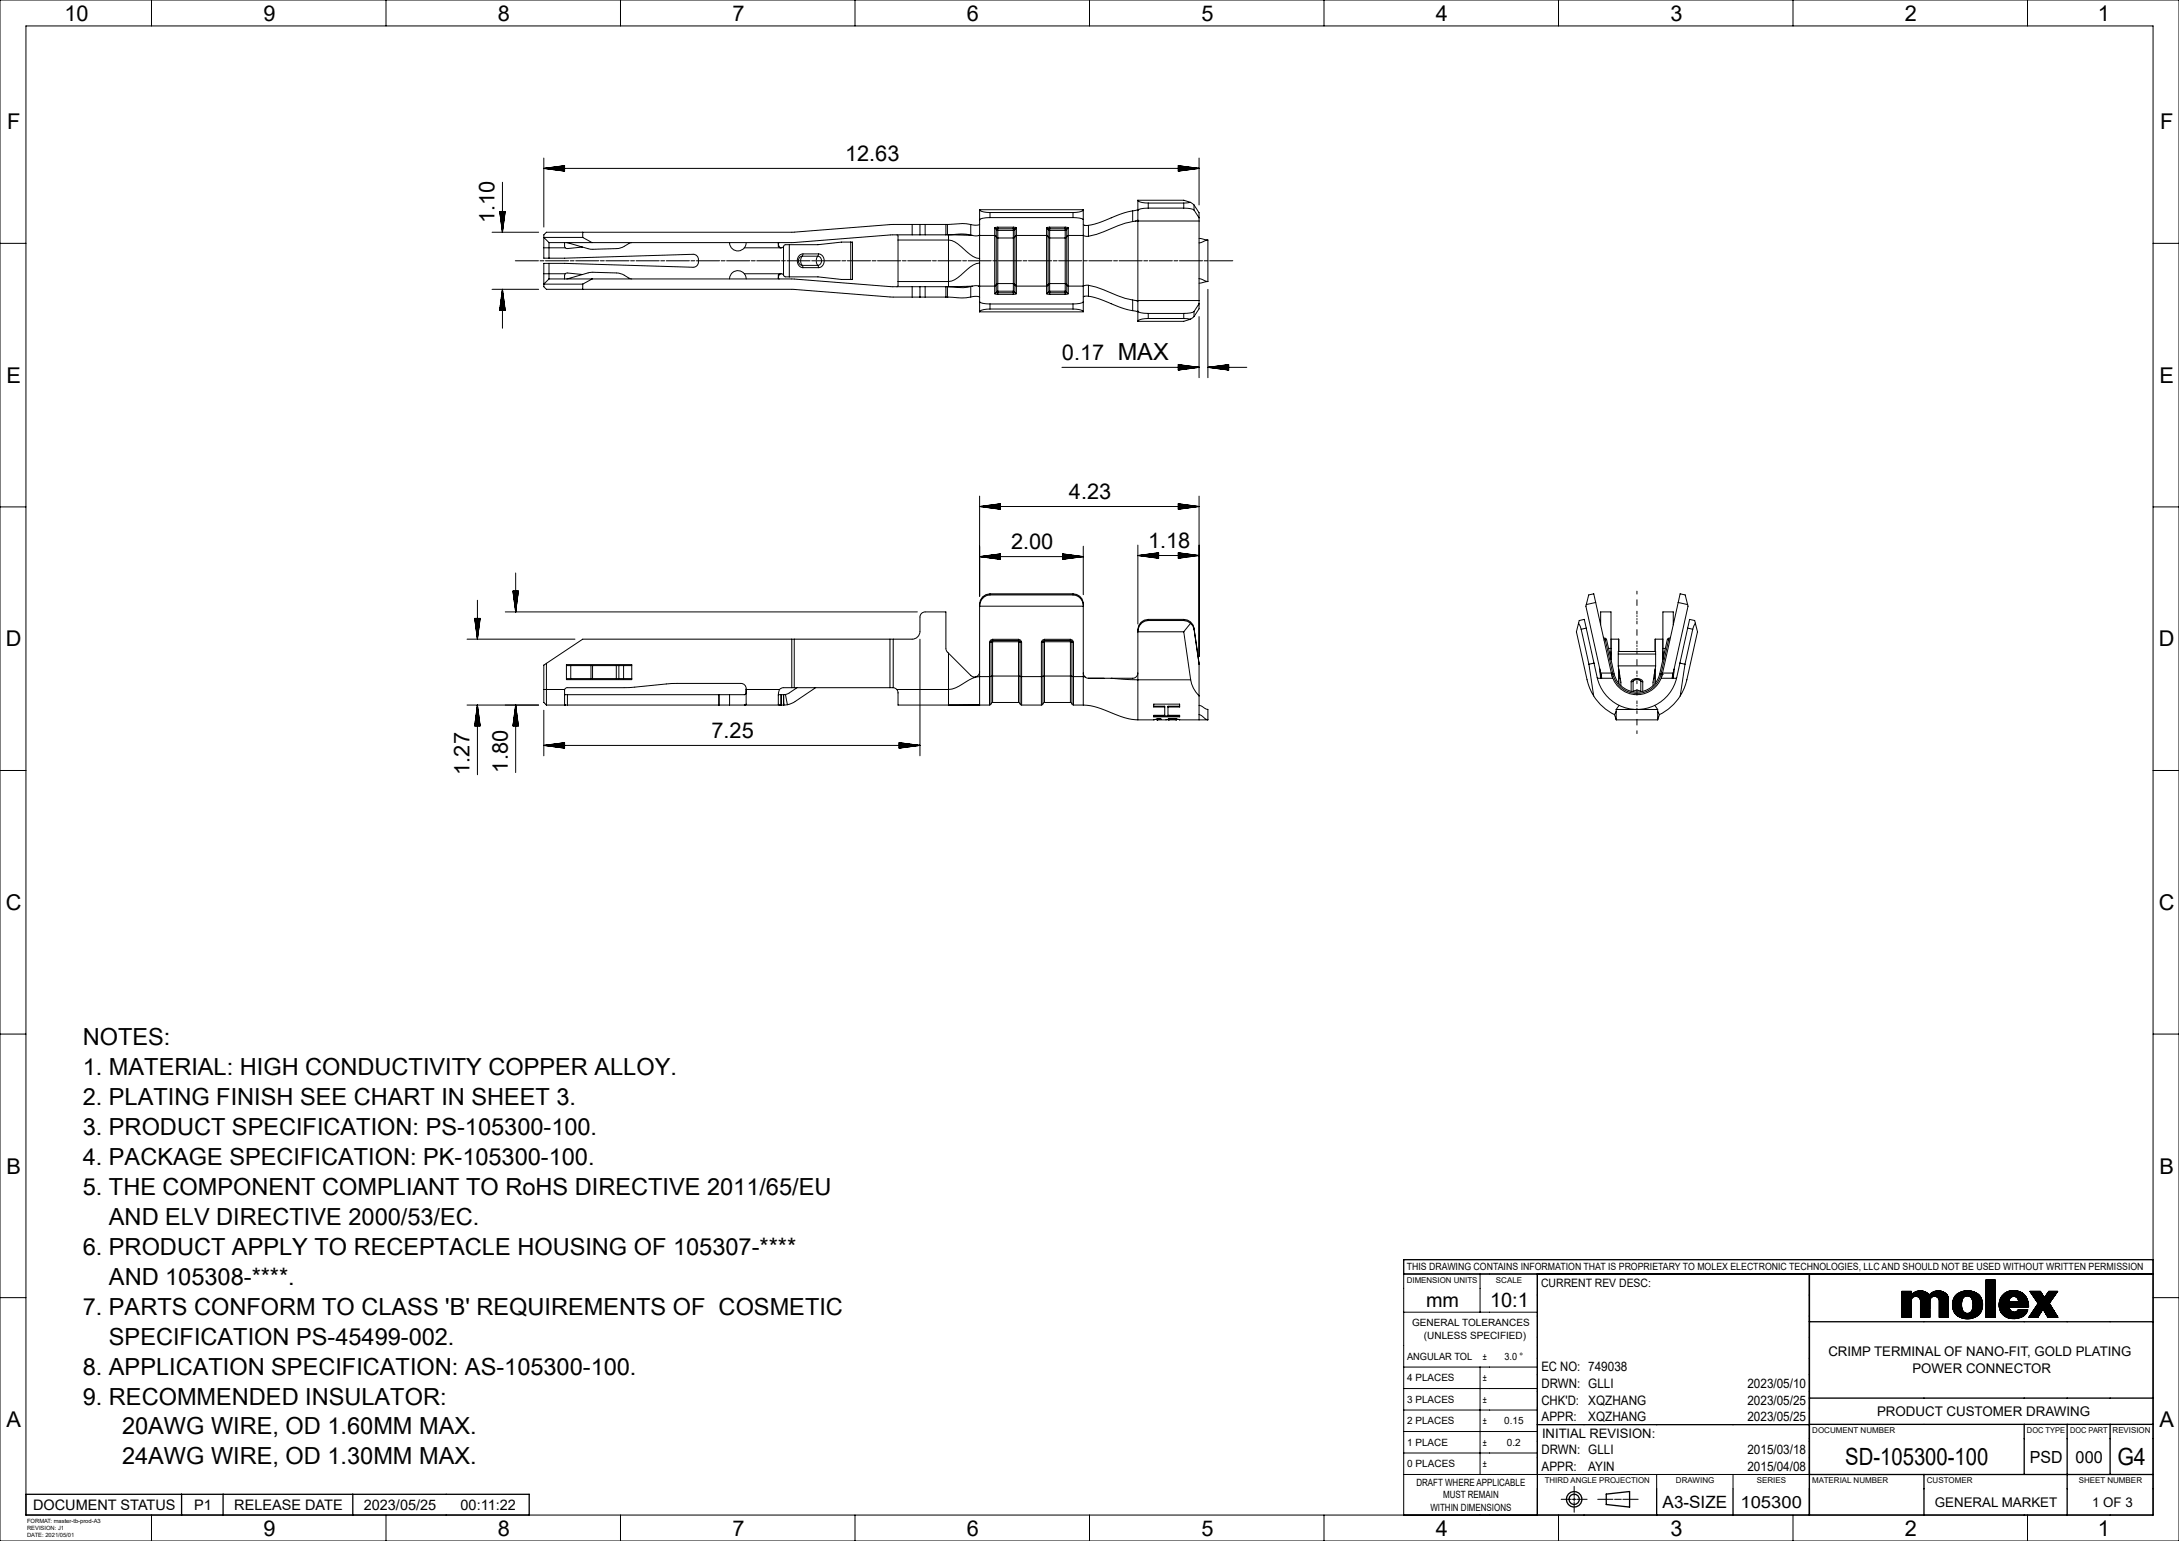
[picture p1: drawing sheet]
<svg xmlns="http://www.w3.org/2000/svg" width="420mm" height="297mm" viewBox="0 0 420 297" stroke-linecap="round" stroke-linejoin="round" font-family="sans-serif">
<defs><g id="words">
<g font-size="4.6">
<text x="355.6" y="282.4">SD-105300-100</text>
<text x="408.1" y="282.4">G4</text>
</g>
<g font-size="4.5">
<text x="16" y="201.4">NOTES:</text>
<text x="16" y="207.2">1. MATERIAL: HIGH CONDUCTIVITY COPPER ALLOY.</text>
<text x="16" y="213">2. PLATING FINISH SEE CHART IN SHEET 3.</text>
<text x="16" y="218.8">3. PRODUCT SPECIFICATION: PS-105300-100.</text>
<text x="16" y="224.5">4. PACKAGE SPECIFICATION: PK-105300-100.</text>
<text x="16" y="230.3">5. THE COMPONENT COMPLIANT TO RoHS DIRECTIVE 2011/65/EU</text>
<text x="21" y="236.1">AND ELV DIRECTIVE 2000/53/EC.</text>
<text x="16" y="241.8">6. PRODUCT APPLY TO RECEPTACLE HOUSING OF 105307-****</text>
<text x="21" y="247.6">AND 105308-****.</text>
<text x="16" y="253.4">7. PARTS CONFORM TO CLASS 'B' REQUIREMENTS OF COSMETIC</text>
<text x="21" y="259.2">SPECIFICATION PS-45499-002.</text>
<text x="16" y="264.9">8. APPLICATION SPECIFICATION: AS-105300-100.</text>
<text x="16" y="270.7">9. RECOMMENDED INSULATOR:</text>
<text x="23.5" y="276.5">20AWG WIRE, OD 1.60MM MAX.</text>
<text x="23.5" y="282.2">24AWG WIRE, OD 1.30MM MAX.</text>
</g>
<g font-size="4.2">
<text x="12.4" y="4">10</text>
<text x="50.8" y="4">9</text>
<text x="96" y="4">8</text>
<text x="141.2" y="4">7</text>
<text x="186.4" y="4">6</text>
<text x="231.6" y="4">5</text>
<text x="276.8" y="4">4</text>
<text x="322" y="4">3</text>
<text x="367.2" y="4">2</text>
<text x="404.4" y="4">1</text>
<text x="1.4" y="25">F</text>
<text x="416.4" y="25">F</text>
<text x="162.9" y="31">12.63</text>
<text x="95.3" y="43" transform="rotate(-90 95.3 43)">1.10</text>
<text x="204.7" y="69.3">0.17 MAX</text>
<text x="1.3" y="73.8">E</text>
<text x="416.3" y="73.8">E</text>
<text x="206" y="96.1">4.23</text>
<text x="194.9" y="105.8">2.00</text>
<text x="221.3" y="105.6">1.18</text>
<text x="1.1" y="124.6">D</text>
<text x="416.1" y="124.6">D</text>
<text x="137.1" y="142.2">7.25</text>
<text x="90.5" y="149.3" transform="rotate(-90 90.5 149.3)">1.27</text>
<text x="97.9" y="148.9" transform="rotate(-90 97.9 148.9)">1.80</text>
<text x="1.1" y="175.4">C</text>
<text x="416.1" y="175.4">C</text>
<text x="1.3" y="226.2">B</text>
<text x="416.3" y="226.2">B</text>
<text x="1.3" y="275.1">A</text>
<text x="416.3" y="275.1">A</text>
<text x="50.8" y="296">9</text>
<text x="96" y="296">8</text>
<text x="141.2" y="296">7</text>
<text x="186.4" y="296">6</text>
<text x="231.6" y="296">5</text>
<text x="276.8" y="296">4</text>
<text x="322" y="296">3</text>
<text x="367.2" y="296">2</text>
<text x="404.4" y="296">1</text>
</g>
<g font-size="3.9">
<text x="274.9" y="252">mm</text>
<text x="287.2" y="252">10:1</text>
</g>
<text font-size="3.3" x="320.5" y="290.6">A3-SIZE</text>
<g font-size="3.2">
<text x="391.3" y="281.9">PSD</text>
<text x="400.1" y="281.9">000</text>
<text x="335.5" y="290.6">105300</text>
</g>
<g font-size="2.8">
<text x="6.4" y="291">DOCUMENT STATUS</text>
<text x="37.4" y="291">P1</text>
<text x="45.2" y="291">RELEASE DATE</text>
<text x="70.1" y="291">2023/05/25</text>
<text x="88.8" y="291">00:11:22</text>
</g>
<g font-size="2.6">
<text x="352.4" y="261.4">CRIMP TERMINAL OF NANO-FIT, GOLD PLATING</text>
<text x="368.6" y="264.6">POWER CONNECTOR</text>
<text x="361.8" y="272.9">PRODUCT CUSTOMER DRAWING</text>
<text x="372.9" y="290.4">GENERAL MARKET</text>
<text x="403.3" y="290.4">1 OF 3</text>
</g>
<g font-size="2.5">
<text x="297.1" y="264.3">EC NO: 749038</text>
<text x="297.1" y="267.5">DRWN: GLLI</text>
<text x="336.8" y="267.5">2023/05/10</text>
<text x="297.1" y="270.7">CHK'D:</text>
<text x="297.1" y="273.9">APPR:</text>
<text x="306.1" y="270.7">XQZHANG</text>
<text x="306.1" y="273.9">XQZHANG</text>
<text x="336.8" y="270.7">2023/05/25</text>
<text x="336.8" y="273.9">2023/05/25</text>
<text x="297.1" y="280.3">DRWN: GLLI</text>
<text x="297.2" y="277.1">INITIAL REVISION:</text>
<text x="336.8" y="280.3">2015/03/18</text>
<text x="297.1" y="283.5">APPR:</text>
<text x="306.1" y="283.5">AYIN</text>
<text x="336.8" y="283.5">2015/04/08</text>
</g>
<text font-size="2.2" x="297" y="248">CURRENT REV DESC:</text>
<g font-size="1.9">
<text x="271.2" y="244.9">THIS DRAWING CONTAINS INFORMATION THAT IS PROPRIETARY TO MOLEX ELECTRONIC TECHNOLOGIES, LLC AND SHOULD NOT BE USED WITHOUT WRITTEN PERMISSION</text>
<text x="272.2" y="255.6">GENERAL TOLERANCES</text>
<text x="271.2" y="262.1">ANGULAR TOL</text>
<text x="274.5" y="258">(UNLESS SPECIFIED)</text>
<text x="285.8" y="262.1">±</text>
<text x="290" y="262.1">3.0 °</text>
<text x="271.2" y="266.3">4 PLACES</text>
<text x="285.8" y="266.2">±</text>
<text x="271.2" y="270.4">3 PLACES</text>
<text x="271.2" y="274.5">2 PLACES</text>
<text x="285.8" y="270.4">±</text>
<text x="285.8" y="274.5">±</text>
<text x="289.9" y="274.5">0.15</text>
<text x="271.2" y="278.7">1 PLACE</text>
<text x="285.8" y="278.7">±</text>
<text x="290.5" y="278.7">0.2</text>
<text x="271.3" y="282.8">0 PLACES</text>
<text x="273" y="286.4">DRAFT WHERE APPLICABLE</text>
<text x="285.8" y="282.8">±</text>
<text x="275.7" y="291.2">WITHIN DIMENSIONS</text>
<text x="278.1" y="288.8">MUST REMAIN</text>
</g>
<text font-size="1.6" x="407.2" y="276.2">REVISION</text>
<g font-size="1.5">
<text x="271.1" y="247.2">DIMENSION UNITS</text>
<text x="288.3" y="247.2">SCALE</text>
<text x="349.3" y="276.2">DOCUMENT NUMBER</text>
<text x="390.7" y="276.2">DOC TYPE</text>
<text x="399" y="276.2">DOC PART</text>
<text x="297.7" y="285.9">THIRD ANGLE PROJECTION</text>
<text x="323" y="285.9">DRAWING</text>
<text x="338.6" y="285.9">SERIES</text>
<text x="349.3" y="285.8">MATERIAL NUMBER</text>
<text x="371.4" y="285.9">CUSTOMER</text>
<text x="400.7" y="285.9">SHEET NUMBER</text>
</g>
<g font-size="1.1">
<text x="5.2" y="293.5">FORMAT: master-tb-prod-A3</text>
<text x="5.2" y="294.9">REVISION: J1</text>
<text x="5.2" y="296.3">DATE: 2021/05/01</text>
</g>
</g></defs>
<g fill="none" stroke="#000" stroke-width=".19">
<path d="M0 0h420v297h-420zM5 5h410v287h-410zM29.2 0v5M74.4 0v5M119.6 0v5M164.8 0v5M210 0v5M255.2 0v5M300.4 0v5M345.6 0v5M390.8 0v5M96.8 35.1v9.7"/>
<path d="M104.8 30.5v13.3M104.8 32.5h126.3M104.8 32.5l4 .5M105.2 32.5h3.6M105.2 32.4h3.6M105.6 32.6h3.2M105.6 32.4h3.2M106 32.6h2.8M106 32.3h2.8M106.4 32.7h2.4M106.4 32.3h2.4M106.7 32.7h2.1"/>
<path d="M106.7 32.2h2.1M107.1 32.8h1.7M107.1 32.2h1.7M107.5 32.8h1.3M107.5 32.1h1.3M107.9 32.9h.9M107.9 32.1h.9M108.3 32.9h.5M108.3 32h.5M108.7 33h.1M108.7 31.9h.1M108.8 31.9v1.1"/>
<path d="M108.8 31.9l-4 .6M219.3 38.6a1.53 1.53 0 0 0 1.4 .5h.6M219.3 38.6v4M219.3 38.6h8.9l1.3 .4M221.3 39.1v1M221.3 39.1h6.9M227.1 33h.2M227.1 32.9h.5M227.1 32.9h.9M227.1 32.8h1.3M227.1 32.8h1.7M227.1 32.7h2.1"/>
<path d="M227.1 32.7h2.5M227.1 32.6h2.9M227.1 32.6h3.2M227.1 32.5h3.6M227.1 31.9h.2M227.1 32h.5M227.1 32.1h.9M227.1 32.1h1.3M227.1 32.2h1.7M227.1 32.2h2.1M227.1 32.3h2.5M227.1 32.3h2.9"/>
<path d="M227.1 32.4h3.2M227.1 32.4h3.6M227.1 31.9l4 .6M227.1 31.9v1.1M228.2 39.1v1M229.5 39l-1.3 .1M229.5 39l.6 .5M230.1 39.5v1M230.1 39.5l1 1.5v1.6M231.1 30.5v9M231.1 32.5l-4 .5M0 46.9h5"/>
<path d="M94.8 44.8h9M94.8 55.8h9M96.3 40.8h1.1l-.6 4M96.3 40.8l.5 4M96.3 40.8v.1M96.3 59.6v.2M96.4 40.8v.5M96.4 59.2v.6M96.4 40.8v.9M96.4 58.8v1M96.5 40.8v1.3M96.5 58.5v1.3"/>
<path d="M96.5 40.8v1.6M96.5 58.1v1.7M96.6 40.8v2M96.6 57.7v2.1M96.6 40.8v2.4M96.6 57.3v2.5M96.7 40.8v2.8M96.7 56.9v2.9M96.7 40.8v3.2M96.7 56.5v3.3M96.8 40.8v3.6M96.8 56.1v3.7"/>
<path d="M96.8 55.8v7.5M96.8 55.8l-.5 4M96.8 55.8l.6 4h-1.1M96.9 40.8v3.6M96.9 56.1v3.7M96.9 40.8v3.2M96.9 56.5v3.3M97 40.8v2.8M97 56.9v2.9M97 40.8v2.4M97 57.3v2.5M97.1 40.8v2"/>
<path d="M97.1 57.7v2.1M97.2 40.8v1.6M97.2 58.1v1.7M97.2 40.8v1.3M97.2 58.5v1.3M97.3 40.8v.9M97.3 58.8v1M97.3 40.8v.5M97.3 59.2v.6M97.4 40.8v.1M97.4 59.6v.2M99.3 50.3h4.5"/>
<path d="M104.1 50.3h.7M104.8 54.8v.5l.5 .5h47.5l18.9 1.5h4.1M104.8 47.8v2h4l24.8-.8a1.27 1.27 0 0 1 1 1.3 1.27 1.27 0 0 1-1 1.2l-24.8-.7h-4v2M104.8 52.8v2M104.8 45.8v2M104.8 45.8l1 1M104.8 45.8h7.5M104.8 54.8h7.5M104.8 47.8h4.2M104.8 52.8h4.2M105.1 50.3h4.5M105.8 53.8h46.9l19.1 1.5h4"/>
<path d="M105.8 50.8v3M105.8 46.8v3M105.8 53.8l-1 1M108.8 46.8v.7l.2 .3M109 52.8l.4-.2 2.9 .3M109 52.8l-.2 .3v.7M109.2 53.8l4.2-1.2 .9-.1 4.9 .1 .8 .3 1.2 .7 .6 .2M109.2 46.8l4.2 1.1 .9 .1 4.9-.1 .8-.2 1.2-.8 .6-.1M109.9 50.3h.8M111 50.3h4.4M112.3 47.6l-2.9 .3-.4-.1M112.3 45.8l1.8 1"/>
<path d="M112.3 44.8v1M112.3 54.8v1M114.1 53.8l-1.8 1M115.7 50.3h.8M116.8 50.3h4.4M121.5 50.3h.8M122.6 50.3h4.5M127.4 50.3h.7M128.4 50.3h4.5M133.2 50.3h.7M134.2 50.3h4.5M139 50.3h.8"/>
<path d="M140.1 50.3h4.4M140.6 46.8a1.6 1.6 0 0 0 1.1 1.5 1.6 1.6 0 0 0 1.8-.5M143.5 52.8h7.1l.4 .2M143.5 52.8a1.6 1.6 0 0 0-1.8-.5 1.6 1.6 0 0 0-1.1 1.5M143.5 47.8h7.1l.4-.3v5.5M143.5 52.8l.3 1M143.8 46.8l-.3 1M144.8 50.3h.8M145.9 50.3h4.4M150 53.6a.72 .72 0 0 1 .5-.8l-.5 .2v.7l.3 .1M150.3 46.8h-.3v.7l.5 .3-.3-.3-.2-.6M150.6 50.3h.8"/>
<path d="M151 53l.3 .3 .8 .1M151.7 50.3h4.5M152.1 47.2h-.8l-.3 .3M152.1 47.2h5.6l4.5-.5h2.1v7.2h-2.1l-4.5-.5h-5.6M152.1 47.2v6.2M154.6 49.4a1.46 1.46 0 0 0 0 1.7M154.6 51.1l.2 .5M154.6 49.4h3M154.6 51.1h3M154.6 49.4l-.5 .2-.2 .7 .2 .6 .5 .2M154.8 48.9a1.35 1.35 0 0 0-1.1 1.4 1.35 1.35 0 0 0 1.1 1.3M154.8 48.9l-.2 .5"/>
<path d="M154.8 51.6h3M154.8 48.9h3M156.5 50.3h.7M157.5 50.3h4.5M157.6 51.1l.2 .5M157.6 49.4a1.45 1.45 0 0 0 0 1.7M157.6 49.4l.5 .2 .2 .7-.2 .6-.5 .2M157.8 48.9a1.35 1.35 0 0 1 1.1 1.4 1.35 1.35 0 0 1-1.1 1.3M157.8 48.9l-.2 .5M162.3 50.3h.7M163.3 50.3h4.5M164 46.7v7.2"/>
<path d="M168.1 50.3h.7M169.1 50.3h4.5M172.9 45.3l.2 .1v.9M173.1 54.3v.8l-.2 .2M173.1 46.3v8M173.1 54.3h9.7M173.1 46.3h9.7M173.9 50.3h.8M175 50.3h4.4M175.8 45.3h-4l-19.1 1.5h-46.9M175.8 43.3h-4.1l-18.9 1.5h-47.5l-.5 .5v.5M175.8 55.3h1.5"/>
<path d="M175.8 57.3h1.5M175.8 43.3h1.5M175.8 45.3h1.5M175.8 43.3v2M175.8 55.3v2M177.3 55.3h1M177.3 57.3h1M177.3 43.3h1M177.3 45.3h1M177.3 43.3v2M177.3 55.3v2M178.3 43.3h4"/>
<path d="M178.3 45.3h4M178.3 55.3h4M178.3 57.3h4M178.3 43.3v2M178.3 55.3v2M179.7 50.3h.8M180.8 50.3h4.4M182.3 57.3h.3M182.3 55.3h.3M182.3 43.3h.3M182.3 45.3h.3M182.3 43.3v2"/>
<path d="M182.3 55.3v2M182.6 43.3h.2a11.4 11.4 0 0 1 4.3 0M182.6 43.3v2M182.6 55.3v2M182.6 45.3h.2M182.6 55.3h.2M182.8 45.3l.8-.1a9.2 9.2 0 0 1 3.5 .1M182.8 45.3l4.6 .1M182.8 46.3a6.8 6.8 0 0 1 3.6 2.3 4 4 0 0 0 2.4 1.2M182.8 45.3v1M182.8 54.3v1M182.8 46.3v8"/>
<path d="M185.5 50.3h.8M186.6 50.3h4.5M187.1 55.2a7.7 7.7 0 0 1-3.3 .1h-1M187.1 57.2a12.7 12.7 0 0 1-4.3 .1h-.2M187.1 45.3l.3 .1M187.1 57.2l1.1-.1 .6 .2M187.1 43.3v2M187.1 55.2v2M187.4 55.2l-4.6 .1M187.4 55.2h-.3M187.4 45.4h1.3M188.7 55.1l.1 .2"/>
<path d="M188.7 55.1l-1.3 .1M188.7 45.4h.1M188.8 45.3l-.1 .1M188.8 43.2l-.6 .2-1.1-.1M188.8 55.1h-.1M188.8 50.7a6.8 6.8 0 0 0-3.6 2.3 4 4 0 0 1-2.4 1.3M188.8 50.7v4.4M188.8 49.8v.9M188.8 45.4v4.4M188.8 58.2a2.67 2.67 0 0 0 2 .4M188.8 40.4a1.54 1.54 0 0 0 1.4 .5l.6 .1M188.8 45.4h2.9"/>
<path d="M188.8 40.4v5M188.8 55.1v5M188.8 40.4h20v5M188.8 55.1h2.9M190.8 41.9a2.67 2.67 0 0 0-2 .5M190.8 59.6h-.6a1.54 1.54 0 0 0-1.4 .5M190.8 41v.9M190.8 58.6v1M190.8 58.6h16M190.8 59.6h16M190.8 41.9h16M190.8 41h16"/>
<path d="M191.4 50.3h.7M191.7 56.6l.6 .1M191.7 43.9l.3 .3M191.7 45.4l.3 .2M191.7 45.4v9.7M191.7 43.9v1.5M191.7 55.1v1.5M192 56.4l-.3 .2M192 56.4h.3M192 44.2l.3 .2M192 45.6l.3 .3M192 54.9l-.3 .2"/>
<path d="M192 45.6v9.3M192 44.2v1.4M192 54.9v1.5M192.3 43.8l-.6 .1M192.3 43.8v.3M192.3 44.1l-.3 .1M192.3 56.4v.3M192.3 44.1v.3M192.3 56.1l-.3 .3M192.3 56.1v.3M192.3 54.7l-.3 .2M192.3 45.9v8.8"/>
<path d="M192.3 43.8h3M192.3 56.7h3M192.3 44.1h3M192.3 56.4h3M192.3 44.4h3M192.3 56.1h3M192.3 44.4v1.5M192.3 54.7v1.4M192.3 45.9h3M192.3 54.7h3M192.4 50.3h4.5M195.3 43.8l.6 .1"/>
<path d="M195.3 43.8v.3M195.3 44.1l.3 .1M195.3 56.4v.3M195.3 44.1v.3M195.3 56.1v.3M195.3 56.1l.3 .3M195.3 54.7l.3 .2M195.3 45.9v8.8M195.3 44.4v1.5M195.3 54.7v1.4M195.6 56.4l.3 .2M195.6 56.4h-.3"/>
<path d="M195.6 44.2l-.3 .2M195.6 45.6l-.3 .3M195.6 54.9l.3 .2M195.6 45.6v9.3M195.6 44.2v1.4M195.6 54.9v1.5M195.9 56.6l-.6 .1M195.9 43.9l-.3 .3M195.9 45.4l-.3 .2M195.9 45.4v9.7M195.9 45.4h5.8M195.9 43.9v1.5"/>
<path d="M195.9 55.1v1.5M195.9 55.1h5.8M197.2 50.3h.7M198.2 50.3h4.5M201.7 56.6l.6 .1M201.7 43.9l.3 .3M201.7 45.4l.3 .2M201.7 45.4v9.7M201.7 43.9v1.5M201.7 55.1v1.5M202 56.4l-.3 .2M202 56.4h.3"/>
<path d="M202 44.2l.3 .2M202 45.6l.3 .3M202 54.9l-.3 .2M202 45.6v9.3M202 44.2v1.4M202 54.9v1.5M202.3 43.8l-.6 .1M202.3 43.8v.3M202.3 44.1l-.3 .1M202.3 56.4v.3M202.3 44.1v.3M202.3 56.1l-.3 .3"/>
<path d="M202.3 56.1v.3M202.3 54.7l-.3 .2M202.3 45.9v8.8M202.3 43.8h3M202.3 56.7h3M202.3 44.1h3M202.3 56.4h3M202.3 44.4h3M202.3 56.1h3M202.3 44.4v1.5M202.3 54.7v1.4M202.3 45.9h3"/>
<path d="M202.3 54.7h3M203 50.3h.8M204.1 50.3h4.4M205.3 43.8l.6 .1M205.3 43.8v.3M205.3 44.1l.3 .1M205.3 56.4v.3M205.3 44.1v.3M205.3 56.1v.3M205.3 56.1l.3 .3M205.3 54.7l.3 .2M205.3 45.9v8.8"/>
<path d="M205.3 44.4v1.5M205.3 54.7v1.4M205.6 56.4l.3 .2M205.6 56.4h-.3M205.6 44.2l-.3 .2M205.6 45.6l-.3 .3M205.6 54.9l.3 .2M205.6 45.6v9.3M205.6 44.2v1.4M205.6 54.9v1.5M205.9 56.6l-.6 .1M205.9 43.9l-.3 .3"/>
<path d="M205.9 45.4l-.3 .2M205.9 45.4v9.7M205.9 45.4h2.9M205.9 43.9v1.5M205.9 55.1v1.5M205.9 55.1h2.9M206.8 41.9a3.5 3.5 0 0 1 2 .4M206.8 59.6l1.5 .1 .5 .3M206.8 41v.9M206.8 58.6v1M208.8 45.3v.1M208.8 43.3l.3 .1h.7"/>
<path d="M208.8 45.4v9.7M208.8 55.1h.1M208.8 45.4h.1M208.8 58.2a3.5 3.5 0 0 1-2 .4M208.8 40.5l-.5 .3-1.5 .2M208.8 55.1v5h-20M208.8 50.3h.8M208.8 45.4l1 .1M208.8 55.1v.1M209.8 55l-1 .1M209.8 57.1h-.7l-.3 .1M209.8 55a26.6 26.6 0 0 1 5.6 2l2.9 .8"/>
<path d="M209.8 57.1a44.8 44.8 0 0 1 6.9 2.4l1.6 .4M209.8 43.4v2.1M209.8 55v2.1M209.9 50.3h4.4M214.6 50.3h.8M215.7 50.3h4.5M218.3 59.9l1 .3M218.3 57.8l.5 .1M218.3 42.7a24.1 24.1 0 0 0-5.5 1.9l-3 .9M218.3 40.6l-1.6 .4-2.5 1a17.9 17.9 0 0 1-4.4 1.4M218.3 40.6v2.1M218.3 57.8v2.1"/>
<path d="M218.8 42.6l-.5 .1M218.8 57.9l.5 .2M218.8 57.9h.5M219.3 42.4l-.5 .2M219.3 40.4l-1 .2M219.3 42.6v15.3M219.3 42.6h-.5M219.3 60a2.68 2.68 0 0 0 2 .4M219.3 42.6h11.8M219.3 57.9v4M219.3 57.9h11.8M220.5 50.3h.7"/>
<path d="M221.3 40.1a2.68 2.68 0 0 0-2 .4M221.3 40.1h6.9M221.5 50.3h4.5M226.3 50.3h.7M227.3 50.3h4.5M228.2 40.1a3.4 3.4 0 0 1 1.9 .4M230.1 40.5l1 1.5M231.1 53.7l1.7 .6M231.1 45.9l1.7 .4M231.1 46.8v6.9M231.1 53.7v4.2M231.1 42.6v4.2"/>
<path d="M231.1 57.9v1.6l-1 1.5M231.1 58.5l-1 1.5M232.1 50.3h.7M232.8 46.3l-1.7 .5M232.8 54.3l-1.7 .3M232.8 46.3v8M232.8 55.8v17M233.1 50.3h4.5M415 46.9h5M204.7 70.8h26.4M221.3 61.4h-.6a1.53 1.53 0 0 0-1.4 .5M221.3 60.4v1"/>
<path d="M221.3 60.4h6.9M221.3 61.4h6.9M227.1 71.3h.2M227.1 71.3h.5M227.1 71.2h.9M227.1 71.2h1.3M227.1 71.1h1.7M227.1 71.1h2.1M227.1 71h2.5M227.1 70.9h2.9M227.1 70.9h3.2M227.1 70.8h3.6"/>
<path d="M227.1 70.3h.2M227.1 70.3h.5M227.1 70.4h.9M227.1 70.4h1.3M227.1 70.5h1.7M227.1 70.5h2.1M227.1 70.6h2.5M227.1 70.6h2.9M227.1 70.7h3.2M227.1 70.7h3.6M228.2 61.4l1.3 .1M228.2 60.4v1"/>
<path d="M229.5 61.5l-1.3 .4h-8.9M230.1 60a3.4 3.4 0 0 1-1.9 .4M230.1 61l-.6 .5M230.1 60v1M231.1 61v11.8M231.1 70.8l-4-.5v1M231.1 70.8l-4 .5M232.8 70.8h7.5M232.8 70.8l4 .5M232.8 70.8l4-.5v1M233.2 70.8h3.6M233.2 70.7h3.6"/>
<path d="M233.6 70.9h3.2M233.6 70.7h3.2M234 70.9h2.8M234 70.6h2.8M234.4 71h2.4M234.4 70.6h2.4M234.7 71.1h2.1M234.7 70.5h2.1M235.1 71.1h1.7M235.1 70.5h1.7M235.5 71.2h1.3M235.5 70.4h1.3"/>
<path d="M235.9 71.2h.9M235.9 70.4h.9M236.3 71.3h.5M236.3 70.3h.5M236.7 71.3h.1M236.7 70.3h.1M0 97.7h5M188.8 95.6v19.3M188.8 97.6h42.3M189.2 97.7h3.6M189.2 97.6h3.6M189.6 97.7h3.2"/>
<path d="M189.6 97.5h3.2M190 97.8h2.8M190 97.5h2.8M190.4 97.8h2.4M190.4 97.4h2.4M190.7 97.9h2.1M190.7 97.4h2.1M191.1 97.9h1.7M191.1 97.3h1.7M191.5 98h1.3M191.5 97.3h1.3M191.9 98h.9"/>
<path d="M191.9 97.2h.9M192.3 98.1h.5M192.3 97.2h.5M192.7 98.1h.1M192.7 97.1h.1M192.8 97.1v1l-4-.5M192.8 97.1l-4 .5M227.1 97.7h3.2M227.1 97.1v1l4-.5M227.1 98.1h.2M227.1 98.1h.5M227.1 98h.9"/>
<path d="M227.1 98h1.3M227.1 97.9h1.7M227.1 97.9h2.1M227.1 97.8h2.5M227.1 97.8h2.9M227.1 97.7h3.6M227.1 97.1h.2M227.1 97.2h.5M227.1 97.2h.9M227.1 97.3h1.3M227.1 97.3h1.7M227.1 97.4h2.1"/>
<path d="M227.1 97.4h2.5M227.1 97.5h2.9M227.1 97.5h3.2M227.1 97.6h3.6M227.1 97.1l4 .5M231.1 95.6v30.9M415 97.7h5M91.5 119.2h1l-.5 4M91.5 119.2l.5 4M91.5 119.2v.1M91.6 119.2v.5M91.6 119.2v.9"/>
<path d="M91.7 119.2v1.3M91.7 119.2v1.7M91.8 119.2v2.1M91.8 119.2v2.4M91.9 119.2v2.8M91.9 119.2v3.2M92 119.2v3.6M92 115.7v7.5M92.1 119.2v3.6M92.1 119.2v3.2M92.2 119.2v2.8M92.2 119.2v2.4"/>
<path d="M92.3 119.2v2.1M92.3 119.2v1.7M92.4 119.2v1.3M92.4 119.2v.9M92.5 119.2v.5M92.5 119.2v.1M97.4 117.9h79.4M98.9 113.9h1l-.5 4M98.9 113.9l.5 4M98.9 113.9v.2M98.9 113.9v.6M99 113.9v.9"/>
<path d="M99 113.9v1.3M99.1 113.9v1.7M99.1 113.9v2.1M99.2 113.9v2.5M99.2 113.9v2.9M99.3 113.9v3.3M99.3 113.9v3.7M99.4 110.4v7.5M99.4 113.9v3.7M99.5 113.9v3.3M99.5 113.9v2.9M99.6 113.9v2.5"/>
<path d="M99.6 113.9v2.1M99.7 113.9v1.7M99.8 113.9v1.3M99.8 113.9v.9M99.9 113.9v.6M99.9 113.9v.2M188.8 107.3h20M188.8 107.3l4 .5M188.8 107.3l4-.6v1.1M189.2 107.3h3.6M189.2 107.2h3.6M189.6 107.4h3.2"/>
<path d="M189.6 107.2h3.2M190 107.1h2.8M190 107.4h2.8M190.4 107.1h2.4M190.4 107.5h2.4M190.7 107.5h2.1M190.7 107h2.1M190.8 114.4a1.98 1.98 0 0 0-2 2v14M190.8 114.7a2.07 2.07 0 0 0-2 2.1h20M190.8 114.4v.3M190.8 114.7h16M190.8 114.4h16"/>
<path d="M191.1 107.6h1.7M191.1 107h1.7M191.5 107.6h1.3M191.5 106.9h1.3M191.9 107.7h.9M191.9 106.9h.9M192.3 107.7h.5M192.3 106.8h.5M192.7 107.8h.1M192.7 106.8h.1M204.8 107.4h3.2M204.8 107.3h3.6"/>
<path d="M204.8 107.2h3.6M204.8 107.2h3.2M204.8 107.1h2.8M204.8 107.1h2.5M204.8 107.8h.1M204.8 107.7h.5M204.8 107.7h.9M204.8 107.6h1.3M204.8 107.6h1.7M204.8 107.5h2.1M204.8 107.5h2.5M204.8 107.4h2.8"/>
<path d="M204.8 106.8h.1M204.8 106.8h.5M204.8 106.9h.9M204.8 106.9h1.3M204.8 107h1.7M204.8 107h2.1M206.8 114.4a1.99 1.99 0 0 1 2 1.7v14.3M206.8 114.7a2.04 2.04 0 0 1 2 1.8M206.8 114.4v.3M208.8 105.3v9.3M208.8 107.3l-4-.6v1.1M208.8 107.3l-4 .5"/>
<path d="M219.3 105.1v15.2M219.3 107.1h11.8M219.7 107.1h3.6M219.7 107h3.6M220.1 107.2h3.2M220.1 107h3.2M220.5 107.2h2.8M220.5 106.9h2.8M220.9 107.3h2.4M220.9 106.9h2.4M221.2 107.3h2.1M221.2 106.8h2.1"/>
<path d="M221.3 119.4a1.98 1.98 0 0 0-2 1.9v9.7M221.3 119.6a2.07 2.07 0 0 0-2 2.2h8.9M221.3 119.4v.2M221.3 119.6h6.9M221.3 119.4h6.9M221.6 107.4h1.7M221.6 106.8h1.7M222 107.4h1.3M222 106.7h1.3M222.4 107.5h.9M222.4 106.7h.9M222.8 107.5h.5"/>
<path d="M222.8 106.6h.5M223.2 107.6h.1M223.2 106.6h.1M223.3 106.5v1.1l-4-.5M223.3 106.5l-4 .6M227.1 107.4h1.7M227.1 107.3h2.1M227.1 107.3h2.5M227.1 107.2h2.9M227.1 107.2h3.2M227.1 107.1h3.6M227.1 106.5v1.1l4-.5"/>
<path d="M227.1 107.6h.2M227.1 107.5h.9M227.1 107.4h1.3M227.1 106.8h1.7M227.1 106.8h2.1M227.1 106.9h2.5M227.1 106.9h2.9M227.1 107h3.2M227.1 107h3.6M227.1 107.5h.5M227.1 106.6h.2M227.1 106.6h.5"/>
<path d="M227.1 106.7h.9M227.1 106.7h1.3M227.1 106.5l4 .6M228.2 119.4a1.98 1.98 0 0 1 1.9 1.7M228.2 119.6l.7 .1 .6 .4M228.2 119.4v.2M305.8 116.5l-.1 .3 2.8 12.9M307.6 116.1l-.4-1.7-1 .3-.4 1.8M307.6 116.1l-1.8 .4M307.6 116.1l3 13.6M315.5 117.8v.5M315.5 115.6v1.1"/>
<path d="M315.5 113.9v.6M315.5 118.6v.2M315.5 119.2v.2M315.5 119.7v.5M323.5 116.1l.3-1.7 1 .3 .5 1.8M323.5 116.1l-3 13.6M323.5 116.1l1.8 .4M325.3 116.5l.1 .3-2.9 12.9M90 123.2h20.8M90 135.9h13.8M91.5 139.7v.2M91.6 139.4v.5"/>
<path d="M91.6 139v.9M91.7 138.6v1.3M91.7 138.2v1.7M91.8 137.8v2.1M91.8 137.4v2.5M91.9 137v2.9M91.9 136.7v3.2M92 136.3v3.6M92 135.9v13.4M92 135.9l-.5 4M92 135.9l.5 4h-1M92.1 136.3v3.6"/>
<path d="M92.1 136.7v3.2M92.2 137v2.9M92.2 137.4v2.5M92.3 137.8v2.1M92.3 138.2v1.7M92.4 138.6v1.3M92.4 139v.9M92.5 139.4v.5M92.5 139.7v.2M98.9 139.7v.2M98.9 139.4v.5M99 139v.9"/>
<path d="M99 138.6v1.3M99.1 138.2v1.7M99.1 137.8v2.1M99.2 137.4v2.5M99.2 137v2.9M99.3 136.7v3.2M99.3 136.3v3.6M99.4 135.9l.5 4h-1M99.4 135.9v13M99.4 135.9l-.5 4M99.4 136.3v3.6M99.5 136.7v3.2"/>
<path d="M99.5 137v2.9M99.6 137.4v2.5M99.6 137.8v2.1M99.7 138.2v1.7M99.8 138.6v1.3M99.8 139v.9M99.9 139.4v.5M99.9 139.7v.2M104.8 132.9v1.5a1.29 1.29 0 0 0 .5 1.5M104.8 136.9v8.8M104.8 132.9h4M105.3 127.9v8"/>
<path d="M105.3 135.9h3.7M108.8 133.8l.6 .1M108.8 132.9l.5-.4h11.8l8.6-.8h13.1a1.02 1.02 0 0 1 1 1.2M108.8 132.9v3h.2M109 135.9h.4M109.2 130.8h.8M109.2 128.3h.8M109.2 128.1h12.6v2.9h-12.6zM109.4 133.9v2M109.4 135.9h29.2M109.4 133.9h29.2M110 128.3v2.5"/>
<path d="M110 130.8h3.9M110 128.3h3.9M113.9 130.8h.3M113.9 128.3h.3M113.9 128.3v2.5M114.2 128.3v2.5M114.2 130.8h4.6M114.2 128.3h4.6M118.8 130.8h.5M118.8 128.3h.5M118.8 128.3v2.5M119.3 128.3v2.5"/>
<path d="M119.3 130.8h.9M119.3 128.3h.9M120.2 130.8h1.6M120.2 128.3h1.6M120.2 128.3v2.5M138.5 133.9v2M138.6 133.9h2M138.6 135.9h2M138.6 133.9v2M140.6 135.9h2.9M140.6 133.9v2M143.5 135.9h7.1"/>
<path d="M143.8 132.9v2.8l-.3 .2M143.8 132.9v.3a.46 .46 0 0 1-.3 .7h-2.9M143.8 132.9h6.5M150 133.8l.5 .1M150.3 132.9a4.5 4.5 0 0 0-.3 2.5v.4l.5 .1v-2M150.5 133.9h.1M150.6 133.9h.4M150.6 135.9h.4M150.6 133.9v2M151 133.9v2M151 133.9h.1M151.1 133.9v2"/>
<path d="M151.1 135.9h-.1M151.4 133.9h-.3M151.4 133.9l.4 1.9M151.8 135.8l-.7 .1M152.6 132.5l-1.9 .1-.4 .3M152.6 132.5h.5M152.6 123.2h.5M152.6 123.2h-40.3l-7.5 5v4.7M152.6 123.2v9.3M153.1 123.2v9.3M153.1 123.2h18.4M153.1 132.5h18.4"/>
<path d="M153.6 132.5l-1.5 1-.7 .4M157.2 132.5l-4.3 2.9-1.1 .4M171.5 132.5h.7M171.5 123.2h.7M171.5 123.2v9.3M172.2 123.2h3.6a1.5 1.5 0 0 0 1.5-1.5v-2.8a1 1 0 0 1 1-1h4v7.1l.2 .5 .3 .4M172.2 132.5l.7 .4M172.2 123.2v9.3M172.9 132.9l.2 .6v2.4h9.7M172.9 132.9h9.9M177.3 123.2v22.5M182.8 132.9v3"/>
<path d="M182.8 125.9v7M182.8 125.9l4.3 4.3a1 1 0 0 0 1.1 .2 1 1 0 0 0 .6-.9M182.8 135.9h6M188.8 130.4v5.5M188.8 135.9h.1M188.8 130.4a9.1 9.1 0 0 0-4 1.8l-1.3 .6-.7 .1M188.8 135.9h-6M188.8 130.4h1.9M188.8 135.9h1.9M190.7 130.4v5.5M190.7 123.8v6.6M191 135.6l-.3 .3"/>
<path d="M191 123.7l-.3 .1M191 130.3l-.3 .1M191 130.3v5.3M191 123.7v6.6M191.3 135.4l-.3 .2M191.3 123.2l-.4 .2-.2 .4M191.3 123.2v.3M191.3 123.5l-.3 .2M191.3 123.5v.2M191.3 123.7h-.3M191.3 130.3h-.3M191.3 130.3v5.1"/>
<path d="M191.3 123.2h5M191.3 123.7h5M191.3 123.7v6.6M191.3 130.3h5M191.3 123.5h5M191.3 135.4h5M196.3 135.4l.3 .2M196.3 123.2l.4 .2 .2 .4M196.3 123.2v.3M196.3 123.5l.3 .2M196.3 123.7h.3M196.3 123.5v.2"/>
<path d="M196.3 130.3h.3M196.3 130.3v5.1M196.3 123.7v6.6M196.6 135.6l.3 .3M196.6 123.7l.3 .1M196.6 130.3l.3 .1M196.6 130.3v5.3M196.6 123.7v6.6M196.9 130.4v5.5M196.9 130.4h3.8M196.9 123.8v6.6M196.9 135.9h3.8"/>
<path d="M200.7 130.4v5.5M200.7 123.8v6.6M201 135.6l-.3 .3M201 123.7l-.3 .1M201 130.3l-.3 .1M201 130.3v5.3M201 123.7v6.6M201.3 135.4l-.3 .2M201.3 123.2l-.4 .2-.2 .4M201.3 123.2v.3M201.3 123.5l-.3 .2M201.3 123.5v.2"/>
<path d="M201.3 123.7h-.3M201.3 130.3h-.3M201.3 130.3v5.1M201.3 123.2h5M201.3 123.7h5M201.3 123.7v6.6M201.3 130.3h5M201.3 123.5h5M201.3 135.4h5M206.3 135.4l.3 .2M206.3 123.2l.4 .2 .2 .4M206.3 123.2v.3"/>
<path d="M206.3 123.5l.3 .2M206.3 123.7h.3M206.3 123.5v.2M206.3 130.3h.3M206.3 130.3v5.1M206.3 123.7v6.6M206.6 135.6l.3 .3M206.6 123.7l.3 .1M206.6 130.3l.3 .1M206.6 130.3v5.3M206.6 123.7v6.6M206.9 130.4v5.5"/>
<path d="M206.9 130.4h1.9M206.9 123.8v6.6M206.9 135.9h1.9M208.8 130.4v5.5M208.8 130.4h.3M208.8 135.9a18.9 18.9 0 0 1 6.6 1.9l1.9 .7 2 .2M208.8 129.7l.3 .7M209 130.3l.1 .2M209.1 130.4l.7 .3M209.8 130.7h4.4M209.8 130.7h3M214.2 130.7l5.1 .3"/>
<path d="M219.3 131v7.7M219.3 129.7a1.13 1.13 0 0 1-1.5 1h-3.6M219.3 131h10.2M222.4 136.1h2.1v.2M222.4 138h5M223 138.6l.8-.1v.1l-.4 .1M223 138.6l-.6 .1h-3.1M223 138.6v.1M223.1 138.6v.1M223.1 138.7h-.1M223.2 138.7h-.1M223.2 138.6v.1"/>
<path d="M223.4 138.7h-.2M223.4 138.5v.2M224.5 136.3v1.6h-2.1v.3h5v-.3h-2.3v-1.6M224.5 136.3h-2.1v-.6h5v.6h-2.3M225 138.7h.1M225.1 138.7h.2M225.1 138.7h.1M225.3 138.6l-.6 .1h-1.7M225.3 138.6v.1M225.3 138.7h1.5M225.5 138.7h-.2M225.5 138.5v.2"/>
<path d="M225.6 138.6l-.1 .1M225.6 138.5v.1M225.8 138.6h-.2M225.8 138.5v.1M226 138.6h-.2M226 138.6h.2M226 138.5v.1M226.2 138.6l.2 .1M226.2 138.5v.1M226.4 138.7h.2M226.4 138.5v.2M226.6 138.7h.1"/>
<path d="M226.6 138.5l.8 .2M226.6 138.5l-1.3 .1M226.6 138.5v.2M226.7 138.6v.1M226.7 138.7h.1M226.8 138.6v.1M227.4 138.7h.1M227.4 138.7h3.7M227.4 136.1h-2.3v.2M228.2 121.8l1.3 9.2M229.5 120.1l.4 .5 .2 .7M229.5 120.1l-1.3 1.7"/>
<path d="M229.5 131a5.7 5.7 0 0 0 1.6 3.1M230.1 121.1v.2M230.1 121.1l1 6.7v6.3M230.1 121.3l1 6.7M231.1 137.7v1M231.1 134.1v3.6M231.1 138.7h1.7M231.1 137.7l1.7 1M231.1 135.9l1.7 .8v2M304.3 120.1l.1-.5 1-.2 .3 1.7M304.3 120.1l.5 1.2M304.3 120.1l-.4 1.7 2.2 10 1.1 2.3"/>
<path d="M304.8 121.3l1.5 6.7M305.7 121.1l2.2 9.5M305.7 121.1l-.9 .2M306.3 128l.9 6.1M307.2 134.1a9.8 9.8 0 0 0 4 3.6M307.2 127.8l-.9 .2M307.9 130.6a7.8 7.8 0 0 0 4.2 5.3M308.4 128.9l.1 1.3M308.4 129.4l.1 1.3M308.5 129.5l.2 1-.2-.3M308.5 120.4v-2.5h2v9.3M308.5 129.7l.2 .7"/>
<path d="M308.5 129.7h2.1M308.5 130.2h.1M308.7 130.4v.3zM309 122.8l.4 .2M309.4 123l.3 .3M309.4 123v.3M309.4 123.3l-.2 .1M309.4 123.3l1.5 6.6M309.7 123.3h-.3M309.7 123.3l1.4 6.6M310 125h.5v.7h-.3M310.5 123.2h.1"/>
<path d="M310.5 125.9v.9M310.5 123.2h1.5M310.6 129.7v.3M310.6 130a5 5 0 0 0 4.9 3.9 5 5 0 0 0 4.9-3.9M310.6 130l.2 .7h-2.8l-.1-.1M310.6 130h.1M310.9 129.9a4.7 4.7 0 0 0 4.6 3.7 4.7 4.7 0 0 0 4.7-3.7M310.9 129.9l-.3 .1M311.1 129.9a4.5 4.5 0 0 0 4.4 3.5 4.5 4.5 0 0 0 4.4-3.5M311.1 129.9h-.2M311.2 137.7l.3 1M311.5 138.7h8"/>
<path d="M311.5 136.7h8M311.5 136.7v2M311.5 137.1l-.3 .6M311.9 126.1h7.2M311.9 128.3h7.2M312 123.2h.1M312 123.2v2.4M312 128.9v2.8M312 130.8h.2M312.1 135.9a7.9 7.9 0 0 0 6.9 0M312.1 135.9l-.6 .8M312.2 129.9v.9"/>
<path d="M312.2 130.8h.1M312.4 132.2l-.5-3.8v-2.8h7.2v2.8l-.5 3.8M314.4 131.4a.65 .65 0 0 1 .8-.6 1.16 1.16 0 0 1 1.4 .6M314.4 131.4v1.8M314.8 131.3l-.4 .1M314.8 131.3a1.14 1.14 0 0 1 1.5 0M314.8 131.3v2a1.13 1.13 0 0 1 1.5 0v-2M314.8 131.3a.86 .86 0 0 1 1.5 0M315.5 121.4v1.1M315.5 123.6v.5M315.5 124.4v.2M315.5 125v.2"/>
<path d="M315.5 125.5v.5M315.5 127.1v1.1M315.5 129.3v.6M315.5 130.2v.2M315.5 130.7v.2M315.5 131.2v.6M315.5 132.9v1.1M315.5 135.1v.5M315.5 135.9v.2M315.5 136.5v.2M315.5 137v.5M315.5 138.6v1.1"/>
<path d="M316.3 131.3l.3 .1M316.6 131.4v1.8M318.7 130.8h.2M318.9 130.8h.1M318.9 129.9v.9M319 135.9l.5 .8M319 129v2.7M319 123.2v2.4M319 128.9v2.8M319 123.2h1.5M319.5 136.7v2M319.5 137.1l.3 .6"/>
<path d="M319.8 137.7l-.3 1M319.9 129.9h.3M320.2 129.9l.2 .1M320.4 130l-.2 .7h2.9l.1-.1M320.4 130h.1M320.5 129.7l-.1 .3M320.5 129.7h2M320.5 123.2h.1M320.5 123.2v4M320.5 125v.7M320.5 125.7v1.4M320.5 125.9l.1 1"/>
<path d="M320.5 125.7h.3M320.5 125h.5M321.4 123.3h.2M321.4 123.3l-1.5 6.6M321.6 123.3l.3 .1M321.6 123.3l-1.4 6.6M321.7 123l-.3 .3M321.7 123l-.1 .3M322 122.8l-.3 .2M322.4 130.4v.3M322.4 130.4l-.1 .3M322.4 130.2h.1"/>
<path d="M322.5 129.7l-.1 .7M322.5 120.4v-2.5h-2v7.1M322.6 129.5l-.2 1 .1-.3M322.6 129.4l-.1 1.3M322.7 128.9l-.2 1.3M323.2 130.6a7.9 7.9 0 0 1-4.2 5.3M323.8 127.8l1 .2M323.9 134.1a9.9 9.9 0 0 1-4.1 3.6M324.8 128l-.9 6.1M325.3 121.1l-2.1 9.5M325.3 121.1l1 .2M326.3 121.3l-1.5 6.7"/>
<path d="M326.8 120.1l-.2-.5-.9-.2-.4 1.7M326.8 120.1l-.5 1.2M326.8 120.1l.4 1.7-2.3 10-1 2.3M0 148.5h5M104.8 143.7l4-.6v1.1M104.8 143.7h72.5M104.8 143.7l4 .5M105.2 143.7h3.6M105.2 143.6h3.6M105.6 143.8h3.2M105.6 143.6h3.2M106 143.8h2.8"/>
<path d="M106 143.5h2.8M106.4 143.9h2.4M106.4 143.5h2.4M106.7 143.9h2.1M106.7 143.4h2.1M107.1 144h1.7M107.1 143.4h1.7M107.5 144h1.3M107.5 143.3h1.3M107.9 144.1h.9M107.9 143.3h.9M108.3 144.1h.5"/>
<path d="M108.3 143.2h.5M108.7 144.2h.1M108.7 143.2h.1M173.3 144.2h.2M173.3 144.1h.5M173.3 144.1h.9M173.3 144h1.3M173.3 144h1.7M173.3 143.9h2.1M173.3 143.9h2.5M173.3 143.8h2.9M173.3 143.8h3.2"/>
<path d="M173.3 143.7h3.6M173.3 143.2h.2M173.3 143.2h.5M173.3 143.3h.9M173.3 143.3h1.3M173.3 143.4h1.7M173.3 143.4h2.1M173.3 143.5h2.5M173.3 143.5h2.9M173.3 143.6h3.2M173.3 143.6h3.6M177.3 143.7l-4-.6v1.1"/>
<path d="M177.3 143.7l-4 .5M315.5 140.8v.6M415 148.5h5M0 199.3h5M415 199.3h5M0 250.1h5M270.6 252.9h25.7M285.3 245.5v7.4M366.6 248.9v5M366.6 248.9h1.8M366.6 248.9h.1M366.7 248.9l-.1 .1"/>
<path d="M366.8 248.9l-.2 .2M367 248.9l-.4 .4M367.1 248.9l-.5 .5M367.2 248.9l-.6 .6M367.3 248.9l-.7 .7M367.4 248.9l-.8 .8M367.5 248.9l-.9 .9M367.6 248.9l-1 1M367.7 248.9l-1.1 1.1M367.8 248.9l-1.2 1.2M367.9 248.9l-1.3 1.3M368 248.9l-1.4 1.4"/>
<path d="M368.1 248.9l-1.5 1.5M368.2 248.9l-1.6 1.6M368.3 248.9l-1.7 1.7M368.4 250.7a.89 .89 0 0 1 .9-.9 .89 .89 0 0 1 .9 .9M368.4 253.8l-.1 .1M368.4 253.7l-.2 .2M368.4 253.6l-.3 .3M368.4 253.5l-.4 .4M368.4 253.4l-.5 .5M368.4 253.3l-.6 .6M368.4 253.2l-.7 .7M368.4 253.2l-.8 .7"/>
<path d="M368.4 253.1l-.8 .8M368.4 253l-.9 .9M368.4 252.9l-1 1M368.4 252.8l-1.1 1.1M368.4 252.7l-1.2 1.2M368.4 252.6l-1.3 1.3M368.4 252.5l-1.4 1.4M368.4 252.4l-1.5 1.5M368.4 252.3l-1.6 1.6M368.4 252.2l-1.7 1.7M368.4 252.1l-1.8 1.8M368.4 252l-1.8 1.8"/>
<path d="M368.4 251.8l-1.8 1.9M368.4 251.8l-1.8 1.8M368.4 251.7l-1.8 1.8M368.4 251.6l-1.8 1.8M368.4 251.5l-1.8 1.8M368.4 251.4l-1.8 1.8M368.4 251.3l-1.8 1.9M368.4 251.2l-1.8 1.8M368.4 251.1l-1.8 1.8M368.4 251l-1.8 1.8M368.4 250.9l-1.8 1.8M368.4 250.8l-1.8 1.9"/>
<path d="M368.4 250.8l-1.8 1.8M368.4 250.7l-1.8 1.8M368.4 250.7v3.2h-1.8M368.4 250.6l-1.8 1.8M368.4 249.6l-1.8 1.8M368.4 249.5l-1.8 1.8M368.4 249.4l-1.8 1.8M368.4 249.3l-1.8 1.9M368.4 249.3l-1.8 1.8M368.4 249.2l-1.8 1.8M368.4 249.1l-1.8 1.8M368.4 249l-1.8 1.8"/>
<path d="M368.4 248.9l-1.8 1.8M368.4 248.9v.7M368.4 250.5l-1.8 1.8M368.5 250.4l-1.9 1.9M368.8 249.2l-2.2 2.2M369 249.1l-2.4 2.4M369.1 249l-2.5 2.5M369.2 249l-2.6 2.6M369.4 248.9l-2.8 2.8M369.5 248.9l-2.9 2.9M369.6 248.8l-3 3M369.7 248.8l-3.1 3.1"/>
<path d="M369.7 248.8l-3.1 3.2M369.8 248.8l-3.2 3.2M369.9 248.8l-3.3 3.3M369.9 250.1l1.2-1.1-1.2 1.1M370 248.8l-3.4 3.4M370.1 250.3l1.2-1.2-1.2 1.2M370.1 248.8l-1.2 1.1M370.1 248.8l-1.1 1.1M370.2 251.1l1.6-1.6-1.6 1.7M370.2 250.8l1.5-1.4-1.5 1.5M370.2 250.7v3.2M370.2 248.8l-1.1 1.1"/>
<path d="M370.2 248.8l-1 1M370.3 248.8l-1.1 1M370.3 248.8l-1 1M370.5 248.8l-1.1 1M370.5 248.8l-1 1.1M370.6 248.8l-1.1 1.1M370.6 248.8l-1 1.1M370.7 248.8l-1.1 1.1M370.7 248.9l-1.1 1M370.8 248.9l-1.1 1M370.8 248.9l-1.1 1.1M370.9 248.9l-1.1 1.1"/>
<path d="M371 248.9l-1.1 1.2M371.1 249l-1.1 1.1M371.1 249l-1.1 1.2M371.2 249.1l-1.2 1.1M371.3 249.1l-1.2 1.3M371.4 249.1l-1.3 1.4M371.5 249.2l-1.3 1.4M371.5 249.3l-1.3 1.3M371.6 249.3l-1.4 1.4M371.6 249.3l-1.4 1.5M371.7 249.4l-1.5 1.5M371.8 249.5l-1.6 1.6"/>
<path d="M371.9 249.6l-1.7 1.6M371.9 249.6a2.29 2.29 0 0 0-3.5 0M372 252.4l-1.5 1.5M372 252.3l-1.6 1.6M372 252.2l-1.7 1.7M372 252.1l-1.8 1.8M372 252l-1.8 1.8M372 251.9l-1.8 1.9M372 251.9l-1.8 1.8M372 251.8l-1.8 1.8M372 251.6l-1.8 1.9M372 251.6l-1.8 1.8"/>
<path d="M372 251.5l-1.8 1.8M372 251.4l-1.8 1.8M372 251.3l-1.8 1.9M372 251.3l-1.8 1.8M372 251.2l-1.8 1.8M372 251.1l-1.8 1.8M372 251l-1.8 1.9M372 251l-1.8 1.8M372 250.9l-1.8 1.8M372 250.8l-1.8 1.8M372 253.9h.1M372 253.8l-.1 .1"/>
<path d="M372 253.7l-.2 .2M372 253.6l-.3 .3M372 253.5l-.4 .4M372 253.4l-.5 .5M372 253.3l-.6 .6M372 253.1l-.8 .8M372 253l-.9 .9M372 252.9l-1 1M372 252.8l-1.1 1.1M372 252.7l-1.2 1.2M372 252.6l-1.3 1.3M372 252.5l-1.4 1.4"/>
<path d="M372 250.7l-1.8 1.9M372 250.6l-1.8 1.8M372 250.5l-1.8 1.9M372 250.5l-1.8 1.8M372.1 250.4l-1.9 1.9M372.2 250.2l-2 2M372.3 249.2l-2.1 2.1M372.4 249.1l-2.2 2.3M372.6 249l-2.4 2.4M372.8 248.9l-2.6 2.6M372.9 248.9l-2.7 2.7M373 248.9l-2.8 2.8"/>
<path d="M373 248.8l-2.8 2.9M373.1 248.8l-2.9 3M373.2 248.8l-3 3M373.3 248.8l-3.1 3.1M373.4 248.8l-3.2 3.2M373.5 248.8l-3.3 3.3M373.6 248.8l-1.2 1.2M373.7 248.8l-1.2 1.1M373.7 248.8l-1.1 1.1M373.8 248.8l-1.1 1.1M373.8 251.3l1.6-1.6-1.6 1.7M373.8 248.8l-1 1"/>
<path d="M373.9 248.8l-1.1 1M374 248.8l-1.1 1M374 248.8l-1 1M374.1 248.8l-1 1.1M374.2 248.9l-1 1M374.3 248.9l-1.1 1M374.4 248.9l-1.1 1.1M374.4 248.9l-1 1.1M374.5 249l-1 1M374.6 249l-1.1 1.1M374.7 249l-1.1 1.1M374.7 249.1l-1.1 1.1"/>
<path d="M374.8 249.1l-1.1 1.2M374.8 249.1l-1.1 1.3 1.2-1.2M374.9 249.2l-1.2 1.2M375 249.2l-1.3 1.3M375 249.3l-1.2 1.2M375 249.3l-1.2 1.3M375.1 249.3l-1.3 1.3M375.1 249.4l-1.3 1.3M375.2 249.4l.3 .8v3.7h-1.7v-3.2a.89 .89 0 0 0-.9-.9 .89 .89 0 0 0-.9 .9v3.2h-1.8M375.2 249.4a2.3 2.3 0 0 0-3.3 .2M375.2 249.4l-1.4 1.4M375.2 249.4l-1.4 1.5"/>
<path d="M375.3 249.5l-1.5 1.5M375.3 249.6l-1.5 1.5M375.3 249.6l-1.5 1.6M375.4 249.6l-1.6 1.6M375.4 249.8l-1.6 1.7M375.5 249.8l-1.7 1.7M375.5 249.9l-1.7 1.7M375.5 250l-1.7 1.7M375.5 250l-1.7 1.8M375.5 250.1l-1.7 1.8M375.5 253.8l-.1 .1M375.5 253.9h.1"/>
<path d="M375.5 253.7l-.1 .2M375.5 253.7l-.2 .2M375.5 253.6l-.3 .3M375.5 253.5l-.4 .4M375.5 253.4l-.4 .5M375.5 253.4l-.5 .5M375.5 253.3l-.5 .6M375.5 253.3l-.6 .6M375.5 253.2l-.7 .7M375.5 253.1l-.8 .8M375.5 253l-.8 .9M375.5 253l-.9 .9"/>
<path d="M375.5 252.9l-1 1M375.5 252.8l-1 1.1M375.5 252.8l-1.1 1.1M375.5 252.7l-1.1 1.2M375.5 252.7l-1.2 1.2M375.5 252.5l-1.3 1.4M375.5 252.5l-1.4 1.4M375.5 252.4l-1.4 1.5M375.5 252.4l-1.5 1.5M375.5 252.3l-1.6 1.6M375.5 252.2l-1.6 1.7M375.5 252.2l-1.7 1.7"/>
<path d="M375.5 252.1l-1.7 1.8M375.5 252l-1.7 1.7M375.5 251.9l-1.7 1.8M375.5 251.9l-1.7 1.7M375.5 251.8l-1.7 1.8M375.5 251.8l-1.7 1.7M375.5 251.7l-1.7 1.7M375.5 251.6l-1.7 1.8M375.5 251.5l-1.7 1.8M375.5 251.5l-1.7 1.7M375.5 251.4l-1.7 1.7M375.5 251.3l-1.7 1.8"/>
<path d="M375.5 251.3l-1.7 1.7M375.5 251.2l-1.7 1.8M375.5 251.1l-1.7 1.8M375.5 251l-1.7 1.8M375.5 251l-1.7 1.7M375.5 250.9l-1.7 1.8M375.5 250.9l-1.7 1.7M375.5 250.8l-1.7 1.7M375.5 250.7l-1.7 1.8M375.5 250.6l-1.7 1.8M375.5 250.6l-1.7 1.7M375.5 250.5l-1.7 1.7"/>
<path d="M375.5 250.4l-1.7 1.8M375.5 250.4l-1.7 1.7M375.5 250.3l-1.7 1.8M375.5 250.3l-1.7 1.7M375.5 250.2l-1.7 1.7M376.7 252.9a3.3 3.3 0 0 0 4.4 .7M377.2 249.4l-.3 .4M377.4 249.3l-.7 .7M377.5 249.2l-.8 .9M377.7 249.1l-1.1 1.1M377.7 253.8l1-.8-.9 .9M377.8 249.1l-1.2 1.2"/>
<path d="M377.9 249l-1.4 1.4M378 253.9l.9-.8-.9 .9M378 249l-1.5 1.5M378.1 251.5l-1.4 1.4M378.1 251.4l-1.4 1.4M378.1 249l-1.6 1.6M378.1 251.6l-1.4 1.4 1.4-1.4M378.1 251.3l-1.5 1.5 1.5-1.5M378.1 251.2l-1.5 1.5M378.1 251.7l-1.3 1.3M378.1 251.8l-1.3 1.3M378.1 251.8l-1.3 1.3 1.3-1.2"/>
<path d="M378.1 251.1l-1.5 1.5M378.1 251.9l-1.2 1.3M378.1 251l-1.6 1.6M378.1 252l-1.2 1.2M378.1 250.9l-1.6 1.6M378.1 252.1l-1.2 1.2M378.2 250.8l-1.7 1.7M378.2 252.1l-1.2 1.2 1.2-1.1M378.2 250.7l-1.7 1.7M378.2 252.2l-1.2 1.2M378.2 252.3l-1.1 1.1 1.1-1.1M378.2 250.6l-1.7 1.8"/>
<path d="M378.2 252.4l-1.1 1.1M378.3 250.5l-1.9 1.8 1.8-1.7M378.3 252.4l-1.1 1.1M378.3 248.9l-1.9 1.9M378.3 252.5l-1.1 1M378.3 252.5a.98 .98 0 0 0 .9 .6 .98 .98 0 0 0 .9-.6M378.3 252.5l-1.1 1.1M378.3 252.6l-1 1 1-1M378.3 250.3l-1.9 1.9M378.3 252.6l-.9 1M378.4 252.7l-1 1M378.4 252.8l-.9 .9"/>
<path d="M378.4 248.9l-2 2M378.5 252.8l-1 .9M378.5 252.8l-.9 1M378.5 248.8l-2.1 2.2M378.5 252.9l-.8 .9 .9-.9M378.6 248.8l-2.2 2.2M378.7 248.8l-2.4 2.3M378.7 253l-.9 .9M378.7 248.8l-2.4 2.4M378.7 253l-.8 .9M378.8 253l-.9 .9M378.9 248.8l-2.6 2.5"/>
<path d="M378.9 248.8l-2.6 2.6M379 253.1l-1 .9M379 248.8l-2.7 2.6M379 253.1l-.9 .9M379.1 248.8l-2.8 2.7M379.1 253.1l-.9 .9M379.1 248.8l-2.8 2.8M379.2 253.1l-.9 .9M379.2 248.8l-2.9 2.8M379.2 253.1l-.9 1M379.2 248.8l-2.9 2.9M379.3 253.1l-.9 1"/>
<path d="M379.4 248.8l-3.1 3M379.4 253.1l-1 1M379.5 248.8l-3.1 3.1M379.5 253.1l-1 1M379.6 249.8l.9-.8-.9 .8M379.6 248.8l-3.2 3.2M379.6 253l-1 1.1M379.7 248.8l-3.3 3.3M379.8 252.9l-1.2 1.2M379.8 248.8l-1.1 1.1M379.9 248.8l-1 1M379.9 248.8l-.9 1"/>
<path d="M380 248.8l-.9 1M380 248.9l-.9 .9M380.1 248.9l-.9 .9M380.1 250.4a1.02 1.02 0 0 0-1.1-.6 1.02 1.02 0 0 0-.8 1l-.1 .9 .2 .8M380.1 250.4l.2 .8-.2 1.3M380.1 248.9l-.8 .9M380.2 252.1l1.8-1.6-1.8 1.7M380.2 248.9l-.9 .9M380.3 250.9l1.3-1.2-1.3 1.3M380.3 248.9l-.9 .9M380.3 251.1l1.4-1.3-1.4 1.4M380.3 251.6l1.5-1.5-1.5 1.6"/>
<path d="M380.3 248.9l-.8 .9M380.4 248.9l-.9 .9M380.5 249l-.9 .9M380.6 249l-.9 .9M380.6 249l-.8 1 .9-.9M380.7 249.1l-.9 .9M380.8 249.1l-.9 .9M380.8 249.1l-.9 1M380.9 249.2l-.9 .9M381 249.2l-1 1M381.1 249.3l-1 1M381.1 249.3l-1 1.1 1-1.1"/>
<path d="M381.1 249.3l.7 .7M381.1 249.3a3 3 0 0 0-4.7 1.7 3.1 3.1 0 0 0 .3 1.9M381.2 249.3l-1.1 1.1M381.2 249.4l-1.1 1.1M381.3 249.4l-1.1 1.1M381.3 249.4l-1.1 1.2M381.3 249.5l-1.1 1.1M381.4 249.5l-1.2 1.2M381.4 249.6l-1.2 1.2M381.5 249.6l-1.3 1.3M381.5 253.3l-.1 .1M381.6 249.7l-1.3 1.3"/>
<path d="M381.6 249.7l-1.3 1.4M381.7 249.8l-1.4 1.5M381.7 253l-.6 .6M381.7 249.9l-1.4 1.4M381.8 250l-1.5 1.4M381.8 250l-1.5 1.5M381.8 250a2.85 2.85 0 0 1-.7 3.6M381.8 252.9l-.8 .8M381.9 252.8l-1 1M381.9 250.2l-1.6 1.6M381.9 250.2l-1.6 1.7M381.9 252.7l-1.2 1.1"/>
<path d="M381.9 250.3l-1.6 1.6M381.9 250.3l-1.6 1.7M381.9 250.4l-1.7 1.7M382 252.5l-1.5 1.4M382 250.5l-1.8 1.8M382 250.5l-1.9 2M382 252.4l-1.6 1.6M382 252.3l-1.7 1.7M382 250.6l-1.9 2M382.1 250.7l-2.1 2.1M382.1 252.2l-1.8 1.8M382.1 250.7l-3.4 3.4"/>
<path d="M382.1 250.8l-3.4 3.3M382.1 252.1l-1.9 2M382.1 250.8l-3.3 3.4M382.1 250.9l-3.3 3.3M382.1 252.1l-2 2M382.1 250.9l-3.2 3.3M382.1 252l-2.1 2.1M382.1 251l-3.1 3.2M382.1 251.9l-2.2 2.2M382.1 251.1l-3.1 3.1M382.1 251.1l-3 3.1M382.1 251.8l-2.3 2.3"/>
<path d="M382.1 251.2l-3 3M382.1 251.7l-2.4 2.5M382.1 251.2l-2.9 3M382.2 251.7l-2.6 2.5M382.2 251.3l-2.9 2.9M382.2 251.6l-2.6 2.6M382.2 251.5l-2.7 2.7M382.2 251.5l-2.8 2.7M382.2 251.4l-2.9 2.8M382.8 246.7v7.2h1.8v-7.2M382.8 246.7h1.8M382.8 246.7h.1"/>
<path d="M382.9 246.7l-.1 .2M383 246.7l-.2 .2M383 246.7l-.2 .3M383.1 246.7l-.3 .3M383.2 246.7l-.4 .4M383.2 246.7l-.4 .5M383.3 246.7l-.5 .5M383.4 246.7l-.6 .6M383.5 246.7l-.7 .7M383.5 246.7l-.7 .8M383.6 246.7l-.8 .8M383.6 246.7l-.8 .9"/>
<path d="M383.7 246.7l-.9 .9M383.8 246.7l-1 1M383.8 246.7l-1 1.1M383.9 246.7l-1.1 1.2M384 246.7l-1.2 1.2M384.1 246.7l-1.3 1.3M384.2 246.7l-1.4 1.4M384.2 246.7l-1.4 1.5M384.3 246.7l-1.5 1.5M384.4 246.7l-1.6 1.6M384.5 246.7l-1.7 1.7M384.5 246.7l-1.7 1.8"/>
<path d="M384.6 253.3l-.5 .6M384.6 253.3l-.6 .6M384.6 253.2l-.7 .7M384.6 253.1l-.8 .8M384.6 253l-.8 .9M384.6 253l-.9 .9M384.6 252.9l-1 1M384.6 252.8l-1.1 1.1M384.6 252.7l-1.2 1.2M384.6 252.6l-1.3 1.3M384.6 252.5l-1.4 1.4M384.6 252.4l-1.5 1.5"/>
<path d="M384.6 252.3l-1.6 1.6M384.6 252.2l-1.7 1.7M384.6 252.1l-1.8 1.8M384.6 252l-1.8 1.9M384.6 252l-1.8 1.8M384.6 251.9l-1.8 1.8M384.6 251.8l-1.8 1.8M384.6 251.7l-1.8 1.9M384.6 251.7l-1.8 1.8M384.6 251.6l-1.8 1.8M384.6 251.5l-1.8 1.8M384.6 251.4l-1.8 1.9"/>
<path d="M384.6 251.3l-1.8 1.8M384.6 251.2l-1.8 1.8M384.6 251.1l-1.8 1.9M384.6 251.1l-1.8 1.8M384.6 251l-1.8 1.8M384.6 250.9l-1.8 1.9M384.6 250.8l-1.8 1.9M384.6 250.8l-1.8 1.8M384.6 250.7l-1.8 1.8M384.6 250.6l-1.8 1.8M384.6 250.5l-1.8 1.9M384.6 250.4l-1.8 1.9"/>
<path d="M384.6 250.4l-1.8 1.8M384.6 250.3l-1.8 1.8M384.6 250.2l-1.8 1.9M384.6 250.2l-1.8 1.8M384.6 250.1l-1.8 1.8M384.6 250l-1.8 1.8M384.6 249.9l-1.8 1.9M384.6 249.8l-1.8 1.8M384.6 249.7l-1.8 1.8M384.6 249.6l-1.8 1.9M384.6 249.6l-1.8 1.8M384.6 249.5l-1.8 1.8"/>
<path d="M384.6 249.4l-1.8 1.9M384.6 249.3l-1.8 1.9M384.6 249.3l-1.8 1.8M384.6 249.2l-1.8 1.8M384.6 249.1l-1.8 1.8M384.6 249l-1.8 1.9M384.6 248.9l-1.8 1.9M384.6 248.9l-1.8 1.8M384.6 248.8l-1.8 1.8M384.6 248.7l-1.8 1.9M384.6 248.7l-1.8 1.8M384.6 248.6l-1.8 1.8"/>
<path d="M384.6 248.4l-1.8 1.9M384.6 248.4l-1.8 1.8M384.6 248.3l-1.8 1.8M384.6 248.2l-1.8 1.8M384.6 248.1l-1.8 1.9M384.6 248.1l-1.8 1.8M384.6 248l-1.8 1.8M384.6 247.9l-1.8 1.8M384.6 247.8l-1.8 1.9M384.6 247.8l-1.8 1.8M384.6 247.7l-1.8 1.8M384.6 247.6l-1.8 1.8"/>
<path d="M384.6 247.5l-1.8 1.9M384.6 247.4l-1.8 1.9M384.6 247.4l-1.8 1.8M384.6 247.3l-1.8 1.8M384.6 247.2l-1.8 1.9M384.6 247.2l-1.8 1.8M384.6 247.1l-1.8 1.8M384.6 246.9l-1.8 1.9M384.6 246.9l-1.8 1.8M384.6 246.8l-1.8 1.8M384.6 246.7l-1.8 1.8M384.6 253.8l-.1 .1"/>
<path d="M384.6 253.7l-.2 .2M384.6 253.6l-.2 .3M384.6 253.6l-.3 .3M384.6 253.5l-.4 .4M385.3 251.2v.6M385.3 251.8l.4 1.1M386.4 249.2l-.6 .6M386.6 249.1l-.9 .9M386.7 249l-1.1 1.1M386.9 249l-1.3 1.3M387 248.9l-1.5 1.5M387.1 248.9l-1.6 1.6"/>
<path d="M387.2 248.8l-1.7 1.8M387.3 250.8l-1.8 1.7M387.3 250.7l-1.8 1.8M387.3 251.9l-1.4 1.4M387.3 250.8l-1.8 1.8M387.3 252l-1.3 1.3M387.3 250.6l-1.8 1.8M387.3 252.1l-1.3 1.2M387.3 250.5l-1.8 1.9M387.3 252.1l-1.2 1.3M387.3 248.8l-1.9 1.9M387.3 250.9l-1.8 1.7"/>
<path d="M387.3 250.4l-1.9 1.9M387.3 252.2l-1.2 1.2M387.3 252.3l-1.1 1.2M387.4 252.3l-1.2 1.2M387.4 250.3l-2 2M387.4 252.4l-1.2 1.1M387.4 250.9l-1.8 1.8M387.4 248.8l-2 2M387.4 252.4l-1.1 1.2M387.5 248.8l-2.1 2.1M387.5 252.5l-1.1 1.2M387.5 250.9l-1.9 1.9"/>
<path d="M387.5 252.6l-1.1 1.1M387.5 248.8l-2.1 2.2M387.6 252.6l-1.1 1.1M387.6 250.1a.9 .9 0 0 1 1-.1 .9 .9 0 0 1 .5 .9h-1.8l.1-.6zM387.6 248.8l-2.2 2.2M387.6 252.7l-1.1 1M387.6 250.9l-2 1.9M387.6 252.7l-1 1.1M387.7 250.9l-2 2M387.7 252.7l-1.1 1.1M387.7 250.9l-2 2.1 2.1-2.1M387.8 248.7l-2.5 2.5"/>
<path d="M387.8 252.8l-1 1.1M387.9 250.9l-2.2 2.1M387.9 252.8l-1.1 1.1M387.9 248.7l-2.6 2.6M387.9 250.9l-2.1 2.1M387.9 248.7l-2.6 2.7M388 252.9l-1.1 1M388 250.9l-2.2 2.2M388 248.7l-2.7 2.7M388.1 252.9l-1.2 1M388.1 248.7l-2.8 2.8M388.1 250.9l-2.3 2.2"/>
<path d="M388.1 252.9l-1.1 1.1M388.2 252.9l-1.1 1.1M388.2 250.9l-2.3 2.3M388.2 248.7l-2.9 2.9M388.2 251.9l2.2-2.1-2.1 2.1M388.3 252.9l-1.2 1.1M388.3 250.9l-2.4 2.3M388.3 248.7l-3 3M388.3 252.9l-1.1 1.1M388.3 250.9l-1 1M388.4 248.7l-3.1 3.1M388.4 251.9l2.1-2-2.1 2"/>
<path d="M388.4 250.9l-1 1M388.4 249.9l1-.9-.9 .9M388.4 252.9l-1.2 1.2M388.5 250.9l-1.1 1M388.5 248.7l-3.2 3.2M388.5 252.9l-1.2 1.2M388.5 250.9l-1 1M388.5 248.8l-3.2 3.1M388.6 248.8l-3.2 3.2M388.6 250.9l-1.1 1M388.7 250.9l-1 1M388.7 248.8l-3.3 3.3"/>
<path d="M388.7 252.7l-1.4 1.4M388.8 250.9l-1.1 1M388.8 248.8l-3.4 3.4M388.8 250.9l-1 1M388.9 248.8l-1.2 1.2M388.9 250.9l-1.1 1M388.9 248.8l-1.1 1.1M388.9 250.9l-1 1M389 248.8l-1.1 1.1M389 251.9l1.7-1.6-1.7 1.6M389 250.9l-1 1M389 248.9l-1 1"/>
<path d="M389 250.5l1.1-1-1.1 1.1M389 252.4l-.1 .2M389.1 250.8l1.2-1.2-2.3 2.3M389.1 252.4l-1.7 1.7M389.1 248.9l-1 1M389.1 252.4l-1.6 1.7M389.2 248.9l-1 1M389.2 248.9l-.9 1M389.2 252.4l-1.7 1.7M389.3 252.4l-1.7 1.7M389.3 248.9l-.9 1M389.4 252.4l-1.7 1.7"/>
<path d="M389.4 249l-.9 .9M389.5 249l-1 .9M389.5 252.4l-1.7 1.7M389.5 249.1l-.8 .9 .9-.9M389.6 252.4l-1.7 1.7M389.6 249.1l-.9 .9M389.7 249.1l-1 1M389.7 252.4l-1.7 1.7M389.7 249.1l-.9 1 .9-.9M389.8 249.2l-1 1M389.8 252.4l-1.7 1.7M389.8 249.2l-.9 1"/>
<path d="M389.9 252.4l-1.7 1.7M389.9 249.3l-1 .9M389.9 249.3l-1 1M390 249.3l-1 1.1M390 252.4l-1.8 1.7M390 249.4l-1 1M390 252.4l-1.7 1.7M390.1 249.4l-1.1 1.1M390.1 252.4l-1.7 1.7M390.2 252.4l-1.7 1.7M390.2 249.5l-1.2 1.1M390.2 249.5l-1.1 1.2"/>
<path d="M390.2 249.6l-1.1 1.1M390.3 252.4l-1.7 1.7M390.3 249.7l-2.2 2.2M390.3 252.4l-1.6 1.7M390.4 249.8l-2.1 2.1M390.5 252.4l-1.8 1.7M390.5 249.9l-2 2M390.5 252.4l-1.6 1.7M390.5 250l-1.9 1.9M390.5 253.1l-.4 .5M390.6 250l-1.9 1.9M390.6 250.1l-1.9 1.8"/>
<path d="M390.6 252.4l-1.6 1.7M390.6 250.1l.3 .7 .1 1.1h-3.7a.92 .92 0 0 0 .6 .9 .92 .92 0 0 0 1.1-.4h1.9M390.6 250.1a2.85 2.85 0 0 0-3-1.3 2.85 2.85 0 0 0-2.3 2.4M390.6 250.1l-1.8 1.8M390.6 250.1l-1.7 1.8M390.6 250.2l-1.7 1.7M390.6 253l-.7 .7M390.6 252.4l-1.6 1.6M390.7 252.9l-.9 .9M390.7 252.4l-1.6 1.6M390.7 250.3l-1.5 1.6M390.7 250.4l-1.5 1.5"/>
<path d="M390.7 250.4l-1.4 1.5M390.8 252.8l-1.1 1M390.8 250.5l-1.5 1.4M390.8 252.4l-1.6 1.6M390.8 250.5l-1.4 1.4M390.8 250.6l-1.3 1.3M390.8 252.6l-1.3 1.3M390.8 252.4l-1.5 1.6M390.8 250.7l-1.2 1.2M390.8 252.5l-1.4 1.4M390.9 252.4a2.96 2.96 0 0 1-4.5 1.2l-.7-.7M390.9 250.7l-1.2 1.2"/>
<path d="M390.9 250.8l-1.1 1.1M390.9 250.9l-1 1M390.9 251l-.9 .9M390.9 251.1l-.8 .8M390.9 251.1l-.7 .8M391 251.2l-.8 .7M391 251.2l-.7 .7M391 251.3l-.6 .6M391 251.4l-.5 .5M391 251.5l-.4 .4M391 251.5l-.3 .4M391 251.6l-.3 .3"/>
<path d="M391 251.7l-.2 .2M391 251.8v.1M391 251.8l-.1 .1M391 253.9h1.8l1-1.6 .9 1.6M391.3 248.9h.1M391.4 248.9l-.1 .1M391.5 248.9l-.1 .1M391.6 248.9l-.2 .2M391.7 248.9l-.3 .2M391.7 248.9l-.2 .3M391.8 248.9l-.3 .3M391.9 248.9l-.4 .3"/>
<path d="M391.9 248.9l-.4 .4M392 248.9l-.4 .4M392.1 248.9l-.5 .5M392.1 250.2l1.3-1.2-1.2 1.2M392.2 248.9l-.6 .5M392.2 248.9l-.5 .6M392.3 248.9l-.6 .6M392.4 250.5l1.2-1.2-1.2 1.3M392.4 248.9l-.7 .7M392.5 250.6l1.2-1.1-1.2 1.2M392.5 248.9l-.7 .7M392.6 248.9l-.8 .8"/>
<path d="M392.7 248.9l-.8 .9 .9-.9M392.8 253.8v.1M392.8 248.9l-.9 .9M392.8 251.2l-1.8 2.7M392.9 248.9l-1 .9M392.9 253.7l-.2 .2M392.9 248.9l-1 1M393 253.5l-.3 .4M393.1 248.9l-1.1 1.1M393.1 253.4l-.5 .5M393.2 248.9l-1.1 1.2 1.1-1.2M393.2 253.2l-.6 .7"/>
<path d="M393.3 248.9h-2l1.5 2.3M393.3 248.9l.7 1.2M393.3 248.9l-1.2 1.2M393.4 249.1l-1.2 1.2M393.4 252.9l-1 1M393.5 249.2l-1.2 1.1M393.5 249.2l-1.2 1.2M393.5 252.7l-1.1 1.2M393.5 249.3l-1.2 1.2M393.6 252.6l-1.3 1.3M393.6 249.4l-1.2 1.2M393.7 249.5l-1.2 1.2"/>
<path d="M393.7 252.4l-1.4 1.5M393.7 249.6l-1.2 1.1M393.7 249.6l-1.1 1.2M393.8 249.7l-1.2 1.2M393.8 249.7l-1.1 1.2M393.8 249.8l-1.1 1.1M393.9 252.4l1.2-1.1-1.2 1.2M393.9 249.8l-1.2 1.2M393.9 249.9l-1.2 1.1M393.9 249.9l-1.2 1.2M393.9 249.9l-1.1 1.2M393.9 252.6l1.2-1.2-1.1 1.2"/>
<path d="M394 250l-1.2 1.2M394 250.1l-1.3 1.3M394 252.7l1.2-1.1-1.1 1.2M394 250.1l.9-1.2h1.7l-1.6 2.3 1.7 2.7h-2M394.1 252.9l1.2-1.2-1.1 1.2M394.9 248.9v.1M395 248.9l-.3 .3M395 251.2l-1.2 1.2M395 248.9l-.4 .5M395.1 251.3l-1.2 1.2M395.1 248.9l-.7 .7M395.2 251l-1.4 1.3"/>
<path d="M395.2 248.9l-.9 .8M395.2 251.4l-1.2 1.2M395.2 251.5l-1.2 1.2M395.2 248.9l-1 1M395.2 253.9l.9-.9-.8 .9M395.3 251.6l-1.2 1.3 1.2-1.2M395.3 248.9l-2.7 2.6M395.3 250.8l-3.1 3.1M395.3 248.9l-2.8 2.8M395.4 251.8l-1.2 1.2M395.4 248.9l-3 3M395.4 251.9l-1.1 1.2"/>
<path d="M395.4 250.6l-3.3 3.3M395.5 251.9l-1.2 1.2M395.5 252l-1.2 1.2 1.2-1.2M395.5 248.9l-3.4 3.4M395.5 252l-1.2 1.2M395.6 252.1l-1.2 1.2M395.6 250.4l-3.5 3.5M395.6 248.9l-3.6 3.6M395.6 252.2l-1.2 1.1M395.6 252.2l-1.1 1.2M395.6 248.9l-3.7 3.7M395.7 252.3l-1.2 1.2"/>
<path d="M395.7 252.3l-1.2 1.3M395.7 248.9l-3.9 3.9M395.8 252.4l-1.2 1.2M395.8 248.9l-4.2 4.1M395.8 252.5l-1.2 1.1M395.8 252.5l-1.2 1.2M395.8 248.9l-4.3 4.3M395.8 252.6l-1.1 1.2M395.9 250l-3.9 3.9M395.9 252.6l-1.2 1.2M395.9 248.9l-4.5 4.5M395.9 252.7l-1.2 1.2"/>
<path d="M395.9 252.7l-1.1 1.2M396 252.7l-1.2 1.2M396 252.8l-1.1 1.1M396 249.8l-4.1 4.1M396 248.9l-4.8 4.8M396 253.9l.4-.4-.3 .4M396 252.9l-1 1M396.1 252.9l-1 1M396.1 248.9l-5 5M396.1 253l-.9 .9M396.1 249.6l-4.3 4.3M396.2 253.1l-.8 .8"/>
<path d="M396.2 248.9l-5 5M396.2 253.2l-.7 .7M396.3 253.2l-.7 .7M396.3 249.4l-4.5 4.5M396.3 253.3l-.6 .6M396.3 248.9l-5 5M396.3 253.3l-.5 .6M396.3 253.4l-.5 .5M396.4 248.9l-5 5M396.4 253.4l-.5 .5M396.4 249.2l-4.7 4.7M396.5 253.6l-.4 .3"/>
<path d="M396.5 253.6l-.3 .3M396.5 253.6l-.2 .3M396.5 253.7l-.2 .2M396.5 248.9l-5 5M396.6 253.7l-.2 .2M396.6 249l-4.9 4.9M396.6 253.8l-.2 .1M396.6 253.8l-.1 .1M396.6 248.9l-5 5M396.6 253.8v.1M396.6 253.9h.1M415 250.1h5"/>
<path d="M270.6 263.5h25.7M270.6 267.6h25.7M270.6 271.8h25.7M270.6 275.9h25.7M285.3 263.5v20.7M29.2 292v5M74.4 292v5M119.6 292v5M164.8 292v5M210 292v5M255.2 292v5M270.6 292v-46.5h25.7v46.5"/>
<path d="M270.6 284.2h78.2v2.7M270.6 280h25.7M300.4 292v5M300.9 289h2M303.1 289h.7M303.4 286.5v1.9M303.4 288.6v.7M303.4 289.5v2M304 289h1.9M308 289h2.9M311.2 289h1.3M312.8 289h3"/>
<path d="M319.3 284.2v2.7M334 284.2v2.7M345.6 292v5M390.8 292v5"/>
</g>
<g fill="none" stroke="#000" stroke-width=".25">
<path d="M296.3 245.5v38.7M348.8 254.7h66.2M348.8 245.5v46.5M415 245.5h-144.4v-2.7h144.4v49.2h-118.7v-5.1M296.3 274.6h52.5M348.8 269.5h66.2M348.8 274.5h66.2M390.2 274.5v9.7M398.4 274.5v17.5M406.7 274.5v9.7M5 288h97v4h-97zM35 288v4"/>
<path d="M43 288v4M68 288v4M309.6 288l4.5-.5v3l-4.5-.5zM319.3 286.9v5.1M334 286.9v5.1M348.8 284.2h66.2M370.8 284.2v7.8"/>
<circle cx="303.4" cy="289" r="1.5"/>
<circle cx="303.4" cy="289" r="1"/>
</g>
<use href="#words"/>
</svg>
